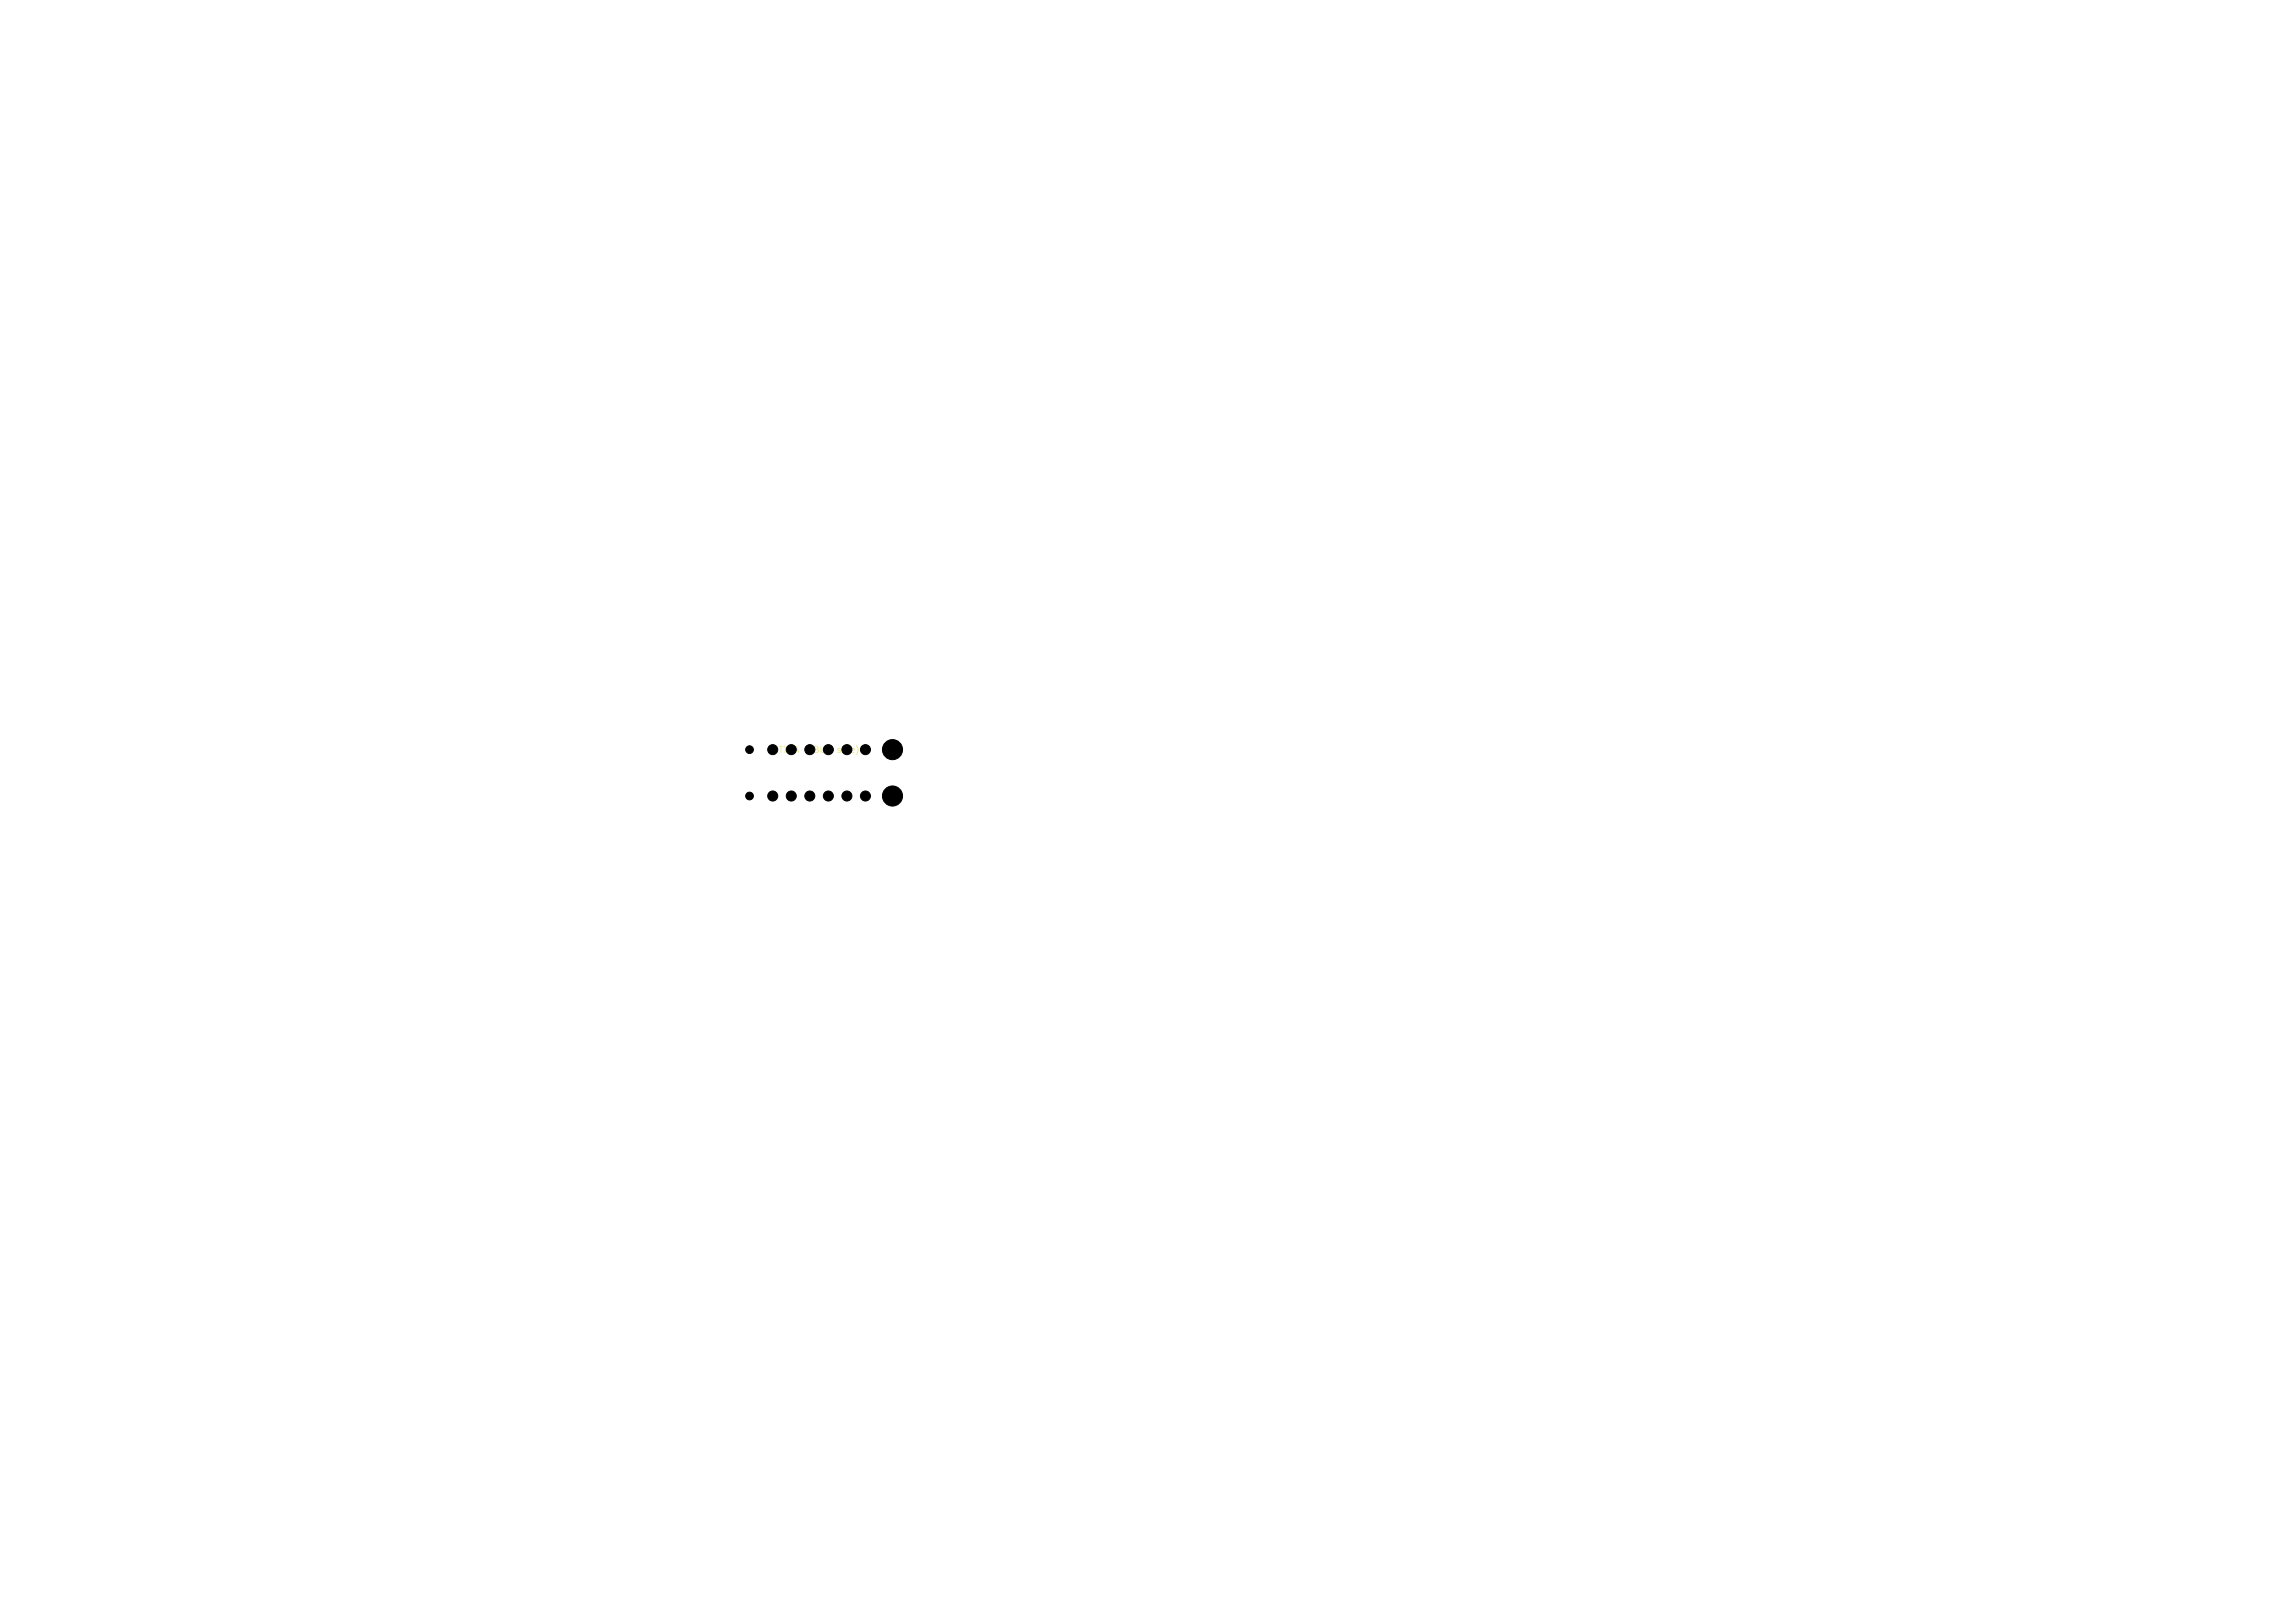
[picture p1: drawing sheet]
<svg xmlns="http://www.w3.org/2000/svg" width="297mm" height="210mm" viewBox="0 0 297 210" stroke-linecap="round" stroke-linejoin="round" font-family="sans-serif">
<defs><g id="words">
<g font-size="1.1">
<text x="100.7" y="97.6">TX_A (VBUS</text>
<text x="108.5" y="97.6">side)</text>
</g>
</g></defs>
<g fill="#000" stroke="#000" stroke-width=".13">
<circle cx="97" cy="97" r=".5"/>
<circle cx="100" cy="97" r=".65"/>
<circle cx="112" cy="97" r=".65"/>
<circle cx="115.5" cy="97" r="1.3"/>
<circle cx="97" cy="103" r=".5"/>
<circle cx="100" cy="103" r=".65"/>
<circle cx="102.4" cy="103" r=".65"/>
<circle cx="104.8" cy="103" r=".65"/>
<circle cx="107.2" cy="103" r=".65"/>
<circle cx="109.6" cy="103" r=".65"/>
<circle cx="112" cy="103" r=".65"/>
<circle cx="115.5" cy="103" r="1.3"/>
</g>
<use href="#words"/>
</svg>
